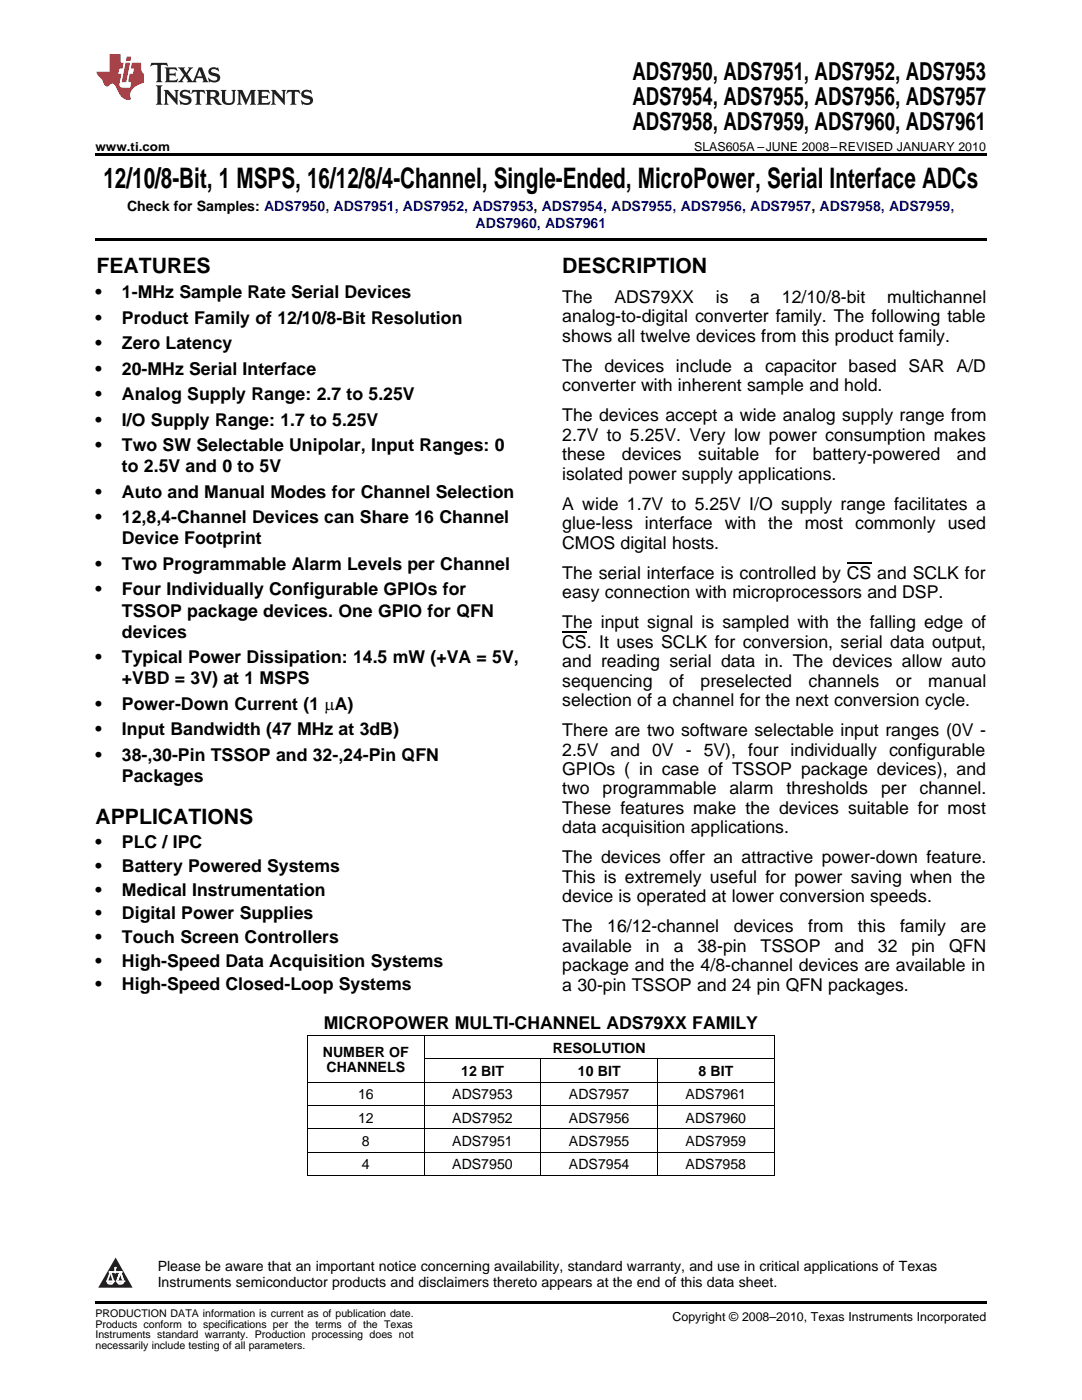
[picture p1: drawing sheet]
<svg xmlns="http://www.w3.org/2000/svg" width="216mm" height="279mm" viewBox="0 0 216 279" stroke-linecap="round" stroke-linejoin="round" font-family="sans-serif">
<defs><g id="words">
<text font-size="5.6" x="20.6" y="37.5">12/10/8-Bit, 1 MSPS, 16/12/8/4-Channel, Single-Ended, MicroPower, Serial Interface ADCs</text>
<g font-size="4.9">
<text x="126.2" y="16">ADS7950, ADS7951, ADS7952, ADS7953</text>
<text x="126.2" y="21">ADS7954, ADS7955, ADS7956, ADS7957</text>
<text x="126.2" y="25.9">ADS7958, ADS7959, ADS7960, ADS7961</text>
</g>
<g font-size="4.2">
<text x="19.2" y="54.5">FEATURES</text>
<text x="112.2" y="54.5">DESCRIPTION</text>
<text x="19" y="164.5">APPLICATIONS</text>
</g>
<g font-size="3.5">
<text x="19" y="59.5">•</text>
<text x="24.3" y="59.5">1-MHz Sample Rate Serial Devices</text>
<text x="19" y="64.6">•</text>
<text x="24.3" y="64.6">Product Family of 12/10/8-Bit Resolution</text>
<text x="112.2" y="60.5">The</text>
<text x="112.2" y="64.3">analog-to-digital converter family. The following table</text>
<text x="122.6" y="60.5">ADS79XX</text>
<text x="142.8" y="60.5">is</text>
<text x="149.7" y="60.5">a</text>
<text x="156" y="60.5">12/10/8-bit</text>
<text x="177" y="60.5">multichannel</text>
<text x="19" y="69.7">•</text>
<text x="24.3" y="69.7">Zero Latency</text>
<text x="112.2" y="68.2">shows all twelve devices from this product family.</text>
<text x="19" y="74.8">•</text>
<text x="24.3" y="74.8">20-MHz Serial Interface</text>
<text x="112.2" y="74.2">The devices include a capacitor based SAR A/D</text>
<text x="19" y="79.9">•</text>
<text x="24.3" y="79.9">Analog Supply Range: 2.7 to 5.25V</text>
<text x="112.2" y="78.1">converter with inherent sample and hold.</text>
<text x="19" y="84.9">•</text>
<text x="24.3" y="84.9">I/O Supply Range: 1.7 to 5.25V</text>
<text x="112.2" y="84.1">The devices accept a wide analog supply range from</text>
<text x="112.2" y="88">2.7V to 5.25V. Very low power consumption makes</text>
<text x="19" y="90">•</text>
<text x="24.3" y="90">Two SW Selectable Unipolar, Input Ranges: 0</text>
<text x="24.3" y="94.3">to 2.5V and 0 to 5V</text>
<text x="112.2" y="91.9">these</text>
<text x="112.2" y="95.7">isolated power supply applications.</text>
<text x="124.1" y="91.9">devices</text>
<text x="139.3" y="91.9">suitable</text>
<text x="154.8" y="91.9">for</text>
<text x="162.2" y="91.9">battery-powered</text>
<text x="190.9" y="91.9">and</text>
<text x="19" y="99.3">•</text>
<text x="24.3" y="99.3">Auto and Manual Modes for Channel Selection</text>
<text x="112.2" y="101.7">A wide 1.7V to 5.25V I/O supply range facilitates a</text>
<text x="19" y="104.4">•</text>
<text x="24.3" y="104.4">12,8,4-Channel Devices can Share 16 Channel</text>
<text x="112.2" y="105.6">glue-less interface with the most commonly used</text>
<text x="19" y="113.7">•</text>
<text x="24.3" y="108.7">Device Footprint</text>
<text x="24.3" y="113.7">Two Programmable Alarm Levels per Channel</text>
<text x="112.2" y="109.5">CMOS digital hosts.</text>
<text x="19" y="118.8">•</text>
<text x="24.3" y="118.8">Four Individually Configurable GPIOs for</text>
<text x="112.2" y="115.5">The serial interface is controlled by CS and SCLK for</text>
<text x="112.2" y="119.4">easy connection with microprocessors and DSP.</text>
<text x="24.3" y="123">TSSOP package devices. One GPIO for QFN</text>
<text x="112.2" y="125.4">The input signal is sampled with the falling edge of</text>
<text x="24.3" y="127.3">devices</text>
<text x="112.2" y="129.3">CS. It uses SCLK for conversion, serial data output,</text>
<text x="19" y="132.4">•</text>
<text x="24.3" y="132.4">Typical Power Dissipation: 14.5 mW (+VA = 5V,</text>
<text x="24.3" y="136.6">+VBD = 3V) at 1 MSPS</text>
<text x="112.2" y="133.1">and reading serial data in. The devices allow auto</text>
<text x="112.2" y="137">sequencing</text>
<text x="133.5" y="137">of</text>
<text x="139.8" y="137">preselected</text>
<text x="161.3" y="137">channels</text>
<text x="178.8" y="137">or</text>
<text x="185.2" y="137">manual</text>
<text x="19" y="141.7">•</text>
<text x="24.3" y="141.7">Power-Down Current (1 mA)</text>
<text x="112.2" y="140.9">selection of a channel for the next conversion cycle.</text>
<text x="19" y="146.8">•</text>
<text x="24.3" y="146.8">Input Bandwidth (47 MHz at 3dB)</text>
<text x="112.2" y="146.9">There are two software selectable input ranges (0V -</text>
<text x="19" y="151.8">•</text>
<text x="24.3" y="151.8">38-,30-Pin TSSOP and 32-,24-Pin QFN</text>
<text x="112.2" y="150.8">2.5V and 0V - 5V), four individually configurable</text>
<text x="112.2" y="154.7">GPIOs ( in case of TSSOP package devices), and</text>
<text x="24.3" y="156.1">Packages</text>
<text x="112.2" y="158.5">two</text>
<text x="120.2" y="158.5">programmable</text>
<text x="145.6" y="158.5">alarm</text>
<text x="157" y="158.5">thresholds</text>
<text x="175.8" y="158.5">per</text>
<text x="183.5" y="158.5">channel.</text>
<text x="112.2" y="162.4">These features make the devices suitable for most</text>
<text x="112.2" y="166.3">data acquisition applications.</text>
<text x="19" y="169.3">•</text>
<text x="19" y="174">•</text>
<text x="24.3" y="169.3">PLC / IPC</text>
<text x="24.3" y="174">Battery Powered Systems</text>
<text x="112.2" y="172.3">The devices offer an attractive power-down feature.</text>
<text x="19" y="178.7">•</text>
<text x="24.3" y="178.7">Medical Instrumentation</text>
<text x="112.2" y="176.2">This is extremely useful for power saving when the</text>
<text x="19" y="183.4">•</text>
<text x="24.3" y="183.4">Digital Power Supplies</text>
<text x="112.2" y="180.1">device is operated at lower conversion speeds.</text>
<text x="19" y="188.2">•</text>
<text x="24.3" y="188.2">Touch Screen Controllers</text>
<text x="112.2" y="186.1">The</text>
<text x="112.2" y="189.9">available</text>
<text x="121.2" y="186.1">16/12-channel</text>
<text x="128.9" y="189.9">in</text>
<text x="134.4" y="189.9">a</text>
<text x="139.2" y="189.9">38-pin</text>
<text x="146.4" y="186.1">devices</text>
<text x="151.8" y="189.9">TSSOP</text>
<text x="161.3" y="186.1">from</text>
<text x="166.5" y="189.9">and</text>
<text x="171.2" y="186.1">this</text>
<text x="175.2" y="189.9">32</text>
<text x="179.6" y="186.1">family</text>
<text x="181.9" y="189.9">pin</text>
<text x="189.4" y="189.9">QFN</text>
<text x="191.7" y="186.1">are</text>
<text x="19" y="192.9">•</text>
<text x="19" y="197.6">•</text>
<text x="24.3" y="192.9">High-Speed Data Acquisition Systems</text>
<text x="24.3" y="197.6">High-Speed Closed-Loop Systems</text>
<text x="112.2" y="193.8">package and the 4/8-channel devices are available in</text>
<text x="112.2" y="197.7">a 30-pin TSSOP and 24 pin QFN packages.</text>
<text x="64.6" y="205.5">MICROPOWER MULTI-CHANNEL ADS79XX FAMILY</text>
</g>
<g font-size="2.8">
<text x="25.4" y="42.1">Check for Samples: ADS7950, ADS7951, ADS7952, ADS7953, ADS7954, ADS7955, ADS7956, ADS7957, ADS7958, ADS7959,</text>
<text x="64.4" y="210.9">NUMBER OF</text>
<text x="65.2" y="214">CHANNELS</text>
<text x="92" y="214.8">12 BIT</text>
<text x="110.3" y="210.1">RESOLUTION</text>
<text x="115.3" y="214.8">10 BIT</text>
<text x="139.4" y="214.8">8 BIT</text>
<text x="71.4" y="219.4">16</text>
<text x="90.2" y="219.4">ADS7953</text>
<text x="113.5" y="219.4">ADS7957</text>
<text x="136.8" y="219.4">ADS7961</text>
<text x="71.4" y="224.1">12</text>
<text x="90.2" y="224.1">ADS7952</text>
<text x="113.5" y="224.1">ADS7956</text>
<text x="136.8" y="224.1">ADS7960</text>
<text x="72.2" y="228.7">8</text>
<text x="72.2" y="233.4">4</text>
<text x="90.2" y="228.7">ADS7951</text>
<text x="90.2" y="233.4">ADS7950</text>
<text x="113.5" y="228.7">ADS7955</text>
<text x="113.5" y="233.4">ADS7954</text>
<text x="136.8" y="228.7">ADS7959</text>
<text x="136.8" y="233.4">ADS7958</text>
<text x="31.5" y="253.6">Please be aware that an important notice concerning availability, standard warranty, and use in critical applications of Texas</text>
<text x="31.5" y="256.8">Instruments semiconductor products and disclaimers thereto appears at the end of this data sheet.</text>
</g>
<text font-size="2.8" fill="#0000c8" x="94.9" y="45.6">ADS7960, ADS7961</text>
<g font-size="2.5">
<text x="19" y="30.1">www.ti.com</text>
<text x="138.5" y="30.1">SLAS605A –JUNE 2008–REVISED JANUARY 2010</text>
<text x="134.2" y="263.6">Copyright © 2008–2010, Texas Instruments Incorporated</text>
</g>
<g font-size="2.1">
<text x="19" y="262.9">PRODUCTION DATA information is current as of publication date.</text>
<text x="19" y="265">Products conform to specifications per the terms of the Texas</text>
<text x="19" y="267.1">Instruments standard warranty. Production processing does not</text>
<text x="19" y="269.2">necessarily include testing of all parameters.</text>
</g>
<text font-size=".4" fill="#fff" x="19" y="54.3">1</text>
</g></defs>
<path d="M30.2 12.5l-.2 .8a1.31 1.31 0 0 1 1.4-.3v2.9l-.3 .5h1.3l-.3-.5v-2.7l.3-.2a1.09 1.09 0 0 1 1.1 .3l-.2-.8zM32.9 13.5l.3 .4v2l-.3 .5h2.4l.2-.7a1.48 1.48 0 0 1-1.7 .3v-1l1 .1 .2 .2v-.9l-.2 .3h-1v-.7l.2-.2a1.73 1.73 0 0 1 1.4 .3l-.2-.6zM35.5 13.5l1.2 1.4-.7 1-.5 .5h1.1l-.2-.3 .5-.9 .6 1-.2 .2h2l-.3-.3 .2-.5h1.2l.2 .5-.2 .3h1.2l-.3-.4-1-2.5h-.6l-1.3 2.7-1-1.4 1.1-1.3h-1l.2 .2-.5 .9-.5-.9 .2-.2zM39.8 14l.5 1.3h-1zM41.9 13.6a.83 .83 0 0 0-.3 1 .83 .83 0 0 0 .8 .5l.8 .2 .2 .3a1 1 0 0 1-1 .5 1 1 0 0 1-.8-.6l.1 .9 .2-.1a1.65 1.65 0 0 0 2-.4 .89 .89 0 0 0-.8-1.3l-.8-.2-.2-.2a.91 .91 0 0 1 1.6 .1l-.2-.8h-.4a1.34 1.34 0 0 0-1.2 .1zM31.1 17l.3 .5v2.9l-.3 .5h1.3l-.3-.5v-2.9l.3-.5zM32.7 17.9l.2 .5v2l-.2 .5h.9l-.3-.5 .1-1.7 2 2.2v-2.5l.3-.5h-.9l.2 .3v1.4l-1.5-1.7zM36.2 18.1a.83 .83 0 0 0-.3 1 .83 .83 0 0 0 .8 .5l.8 .2 .2 .3a1 1 0 0 1-1 .5 1 1 0 0 1-.8-.6l.1 .9 .2-.1a1.66 1.66 0 0 0 2-.5 .89 .89 0 0 0-.9-1.2l-.7-.2-.2-.3a.91 .91 0 0 1 1.6 .2l-.2-.9-.4 .1a1.36 1.36 0 0 0-1.2 .1zM38.4 17.9l-.2 .9a.61 .61 0 0 1 1.1-.3v1.9l-.4 .5h1.3l-.3-.5v-1.9l.2-.2a.81 .81 0 0 1 .8 .5l-.1-.9zM41 17.9l.3 .5v2l-.3 .5h1.3l-.3-.3v-.9a.72 .72 0 0 1 .9 .6 .85 .85 0 0 0 1.4 .5l-.5-.3-.5-.7-.3-.3a.78 .78 0 0 0 .7-.7 .78 .78 0 0 0-.7-.8zM42 18.4l.2-.1a.6 .6 0 0 1 .7 .1 .6 .6 0 0 1 .1 .7l-.2 .2h-.8zM44 17.9l.3 .3a3.4 3.4 0 0 0 .3 2.4 1.57 1.57 0 0 0 2.2-.3l.1-2.1 .2-.3h-1l.3 .5v1.5a.76 .76 0 0 1-.7 .7 .76 .76 0 0 1-.8-.7v-1.5l.3-.5zM47.3 17.9l.3 .5v2l-.3 .5h.9l-.2-.5v-1.8l1 2.4 1.1-2.4v1.8l-.2 .5h1.2l-.3-.5v-2l.3-.5h-1.1l-.8 2-.8-2zM51.3 17.9l.3 .5v2l-.3 .5h2.4l.2-.7a1.49 1.49 0 0 1-1.6 .3l-.1-1 1 .1 .3 .2v-.9l-.3 .3h-1v-.7l.3-.2a1.73 1.73 0 0 1 1.4 .3l-.3-.7zM54.1 17.9l.3 .5v2l-.3 .5h1l-.4-.5 .1-1.7 2 2.2v-2.5l.3-.5h-.9l.2 .3v1.4l-1.5-1.7zM57.4 17.9l-.2 .9a.8 .8 0 0 1 1-.5v2.1l-.3 .5h1.3l-.4-.5v-1.9l.2-.2a.81 .81 0 0 1 .9 .5l-.2-.9zM60.4 18.1a.83 .83 0 0 0-.3 1 .83 .83 0 0 0 .8 .5l.8 .2 .2 .3a1 1 0 0 1-1 .5 1 1 0 0 1-.8-.6l.2 .9 .1-.1a1.66 1.66 0 0 0 2-.5 .89 .89 0 0 0-.8-1.2l-.8-.2-.2-.3a.91 .91 0 0 1 1.6 .2l-.2-.9-.3 .1a1.35 1.35 0 0 0-1.3 .1z" fill="#231f20"/>
<path d="M21.9 10.8v3.5h-2.6a2.13 2.13 0 0 0 .9 1.4l.4 .6a.94 .94 0 0 0 1.1 .9 .75 .75 0 0 1 .6-.5 .75 .75 0 0 1 .7 .4l.5 1a2.1 2.1 0 0 0 2.6 1.7 2.2 2.2 0 0 1 1.7-3l.9-.3v-1.8a1.16 1.16 0 0 1-.5-1v-1.2h-1.9l-.2 1.2h.7l-.3 1h-.6l-.3 1.3v.3l.6 .1-.2 1.1h-.9a.93 .93 0 0 1-1.3-.8l.4-2h-.6l.2-1h.6l.3-1.2h-.6v-1.7zM25.1 12.5l-.8 3.9h.9l.7-3.9zM25.3 11.3l-.2 .9h.9l.2-.9z" fill="#ee1d23"/>
<path d="M23.1 251l3.4 6h-6.9z" fill="#231f20"/>
<path d="M21.4 255.7h1.2l-.3 .5h-.3a.55 .55 0 0 1-.6-.5z" fill-rule="evenodd" fill="#fff"/>
<path d="M21.4 255.7h1.2l-.3 .5h-.3a.55 .55 0 0 1-.6-.5z" fill="none" stroke="#231f20" stroke-width=".34"/>
<path d="M21.4 255.7l1.2 .1-.3 .4h-.5z" fill="none" stroke="#fff" stroke-width=".34"/>
<path d="M23 253.9h.1" fill="none" stroke="#fff" stroke-width=".34"/>
<path d="M23 253v.9z" fill="#fff"/>
<path d="M23 253v.9z" fill="none" stroke="#fff" stroke-width=".34"/>
<circle cx="23" cy="253" r=".17" fill="#fff"/>
<path d="M21.9 253.9h.1" fill="none" stroke="#fff" stroke-width=".34"/>
<path d="M21.9 253.9h2.3z" fill="#fff"/>
<path d="M21.9 253.9h2.3z" fill="none" stroke="#fff" stroke-width=".34"/>
<circle cx="24.2" cy="253.9" r=".17" fill="#fff"/>
<path d="M23.3 255.7h.1" fill="none" stroke="#fff" stroke-width=".34"/>
<path d="M24 253.9l-.7 1.8z" fill="#fff"/>
<path d="M24 253.9l-.7 1.8z" fill="none" stroke="#fff" stroke-width=".34"/>
<path d="M24 253.9l.7 1.8z" fill="#fff"/>
<path d="M24 253.9l.7 1.8z" fill="none" stroke="#fff" stroke-width=".34"/>
<path d="M24.6 255.7h.1" fill="none" stroke="#fff" stroke-width=".34"/>
<circle cx="21.4" cy="255.7" r=".17" fill="#fff"/>
<path d="M22.1 253.9l-.7 1.8z" fill="#fff"/>
<path d="M22.1 253.9l-.7 1.8z" fill="none" stroke="#fff" stroke-width=".34"/>
<path d="M22.1 253.9l.5 1.8z" fill="#fff"/>
<path d="M22.1 253.9l.5 1.8z" fill="none" stroke="#fff" stroke-width=".34"/>
<circle cx="22.6" cy="255.7" r=".17" fill="#fff"/>
<path d="M23.4 255.7h1.3a.65 .65 0 0 1-.7 .5 .65 .65 0 0 1-.6-.5z" fill-rule="evenodd" fill="#fff"/>
<path d="M23.4 255.7h1.3a.65 .65 0 0 1-.7 .5 .65 .65 0 0 1-.6-.5z" fill="none" stroke="#231f20" stroke-width=".34"/>
<path d="M23.4 255.7h1.3l-.4 .5h-.6z" fill="none" stroke="#fff" stroke-width=".34"/>
<path d="M23.3 255.7h.1" fill="none" stroke="#fff" stroke-width=".34"/>
<circle cx="24.7" cy="255.7" r=".17" fill="#fff"/>
<path d="M19 30.6h177.8v.5h-177.8zM19 47.6h177.8v.5h-177.8zM19 259.7h177.8v.5h-177.8z" fill="#000"/>
<path d="M61.4 216h93.1M61.4 206.7h93.1M61.4 206.7v28M84.6 206.7v28M84.7 211.3h69.8M107.9 211.4v23.3M131.2 211.4v23.3M154.5 206.7v28M61.4 234.6h93.1M61.4 230h93.1M61.4 225.3h93.1M61.4 220.6h93.1" fill="none" stroke="#000" stroke-width=".2"/>
<path d="M169 112.4h4.8M112.2 126.1h4.9" fill="none" stroke="#000" stroke-width=".25"/>
<use href="#words"/>
</svg>
